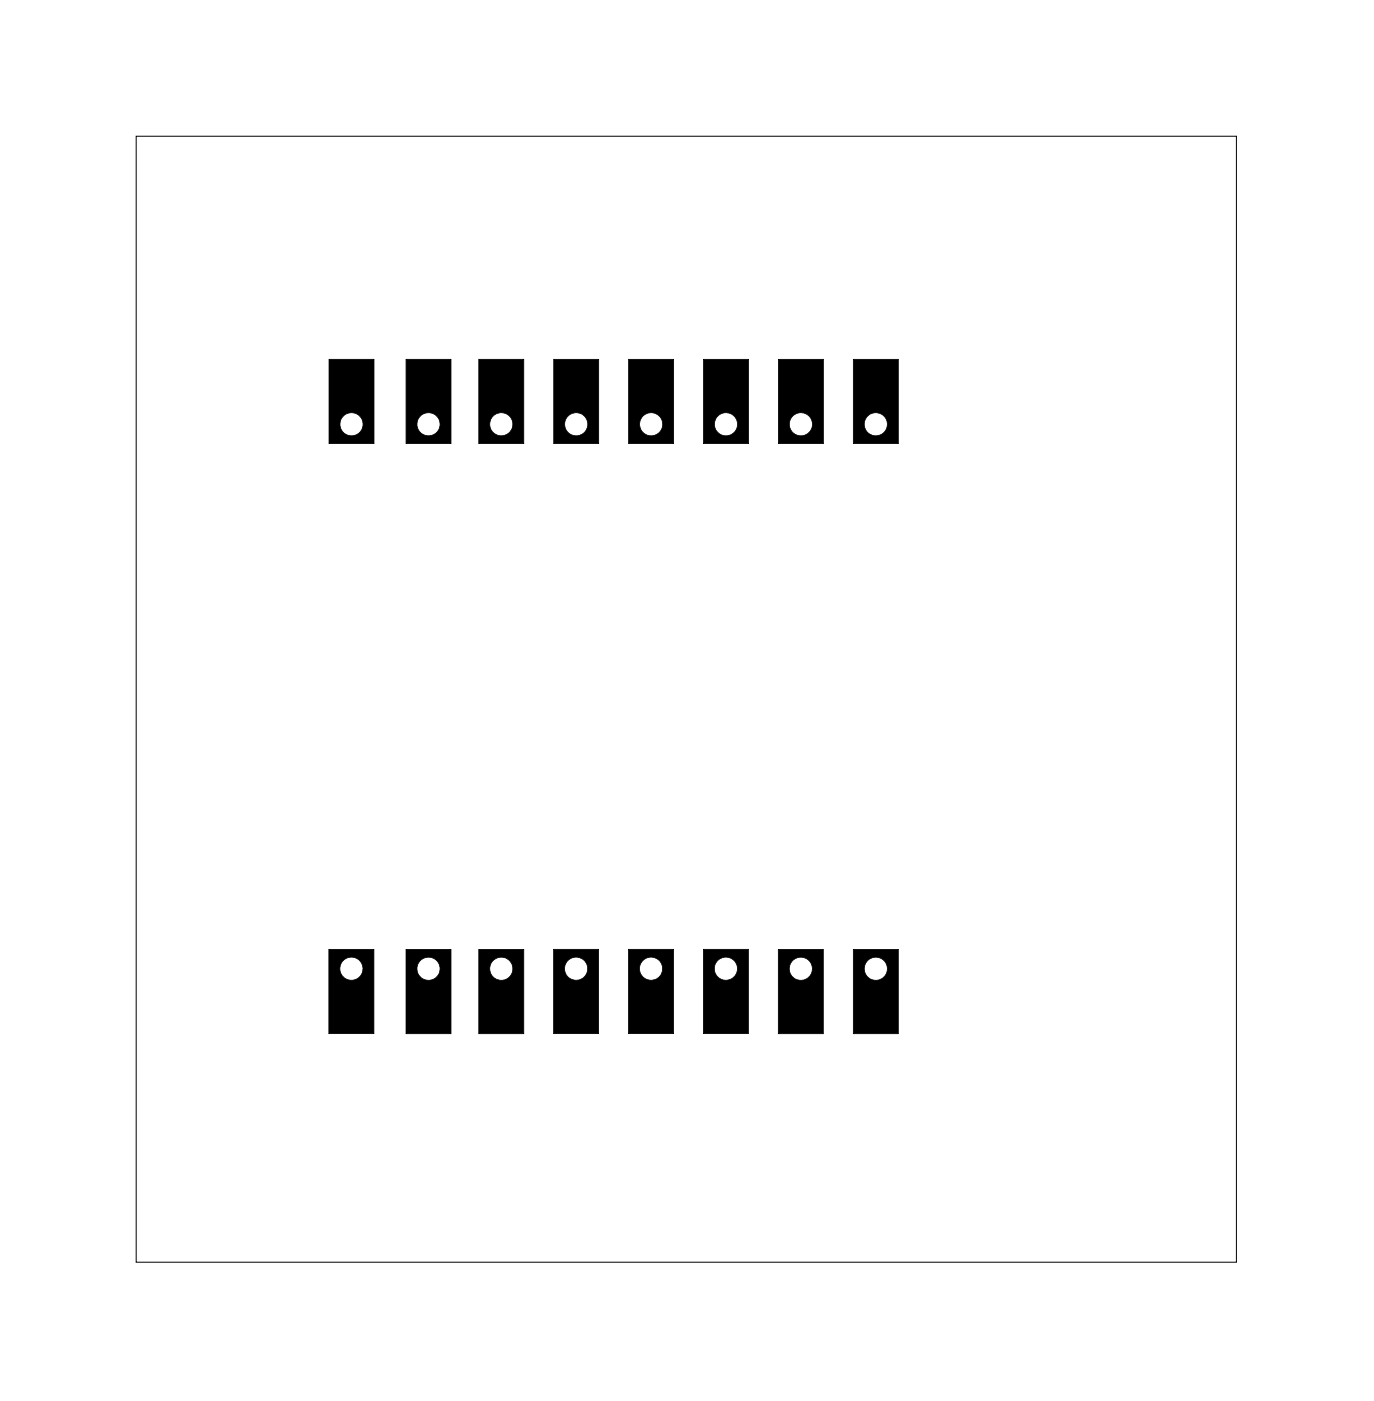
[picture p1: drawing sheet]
<svg xmlns="http://www.w3.org/2000/svg" width="37mm" height="37mm" viewBox="0 0 37 37" stroke-linecap="round" stroke-linejoin="round" font-family="sans-serif">
<path d="M3.6 3.6h29.4v30.1h-29.4z" fill="none" stroke="#000" stroke-width=".03"/>
<g fill="#000">
<path d="M8.8 9.6h1.2v2.2h-1.2zM8.8 9.6v2.3h1.2v-2.3zM9.1 11.3a.32 .32 0 0 0 .6 0 .32 .32 0 0 0-.6 0zM9.1 11.3a.3 .3 0 0 1 .6 0 .3 .3 0 0 1-.6 0z"/>
<path d="M8.8 9.6h1.2v2.2h-1.2zM9.1 11.3a.31 .31 0 0 0 .6 0 .31 .31 0 0 0-.6 0z"/>
<path d="M10.8 9.6h1.2v2.2h-1.2zM10.8 9.6v2.3h1.3v-2.3zM11.1 11.3a.35 .35 0 0 0 .7 0 .35 .35 0 0 0-.7 0zM11.1 11.3a.3 .3 0 0 1 .6 0 .3 .3 0 0 1-.6 0z"/>
<path d="M10.8 9.6h1.2v2.2h-1.2zM11.1 11.3a.35 .35 0 0 0 .7 0 .35 .35 0 0 0-.7 0z"/>
<path d="M12.8 9.6h1.2v2.2h-1.2zM12.8 9.6v2.3h1.2v-2.3zM13.1 11.3a.32 .32 0 0 0 .6 0 .32 .32 0 0 0-.6 0zM13.1 11.3a.3 .3 0 0 1 .6 0 .3 .3 0 0 1-.6 0z"/>
<path d="M12.8 9.6h1.2v2.2h-1.2zM13.1 11.3a.31 .31 0 0 0 .6 0 .31 .31 0 0 0-.6 0z"/>
<path d="M14.8 9.6h1.2v2.2h-1.2zM14.8 9.6v2.3h1.2v-2.3zM15.1 11.3a.32 .32 0 0 0 .6 0 .32 .32 0 0 0-.6 0zM15.1 11.3a.3 .3 0 0 1 .6 0 .3 .3 0 0 1-.6 0z"/>
<path d="M14.8 9.6h1.2v2.2h-1.2zM15.1 11.3a.31 .31 0 0 0 .6 0 .31 .31 0 0 0-.6 0z"/>
<path d="M16.8 9.6h1.2v2.2h-1.2zM16.8 9.6v2.3h1.2v-2.3zM17.1 11.3a.32 .32 0 0 0 .6 0 .32 .32 0 0 0-.6 0zM17.1 11.3a.3 .3 0 0 1 .6 0 .3 .3 0 0 1-.6 0z"/>
<path d="M16.8 9.6h1.2v2.2h-1.2zM17.1 11.3a.31 .31 0 0 0 .6 0 .31 .31 0 0 0-.6 0z"/>
<path d="M18.8 9.6h1.2v2.2h-1.2zM18.8 9.6v2.3h1.2v-2.3zM19.1 11.3a.32 .32 0 0 0 .6 0 .32 .32 0 0 0-.6 0zM19.1 11.3a.3 .3 0 0 1 .6 0 .3 .3 0 0 1-.6 0z"/>
<path d="M18.8 9.6h1.2v2.2h-1.2zM19.1 11.3a.31 .31 0 0 0 .6 0 .31 .31 0 0 0-.6 0z"/>
<path d="M20.8 9.6h1.2v2.2h-1.2zM20.8 9.6v2.3h1.2v-2.3zM21.1 11.3a.32 .32 0 0 0 .6 0 .32 .32 0 0 0-.6 0zM21.1 11.3a.3 .3 0 0 1 .6 0 .3 .3 0 0 1-.6 0z"/>
<path d="M20.8 9.6h1.2v2.2h-1.2zM21.1 11.3a.31 .31 0 0 0 .6 0 .31 .31 0 0 0-.6 0z"/>
<path d="M22.8 9.6h1.2v2.2h-1.2zM22.8 9.6v2.3h1.2v-2.3zM23.1 11.3a.32 .32 0 0 0 .6 0 .32 .32 0 0 0-.6 0zM23.1 11.3a.3 .3 0 0 1 .6 0 .3 .3 0 0 1-.6 0z"/>
<path d="M22.8 9.6h1.2v2.2h-1.2zM23.1 11.3a.31 .31 0 0 0 .6 0 .31 .31 0 0 0-.6 0z"/>
<path d="M8.8 25.3h1.2v2.3h-1.2zM9.1 25.9a.31 .31 0 0 0 .6 0 .31 .31 0 0 0-.6 0z"/>
<path d="M8.8 25.3h1.2v2.3h-1.2zM8.8 25.3v2.3h1.2v-2.3zM9.1 25.9a.32 .32 0 0 0 .6 0 .32 .32 0 0 0-.6 0zM9.1 25.9a.3 .3 0 0 1 .6 0 .3 .3 0 0 1-.6 0z"/>
<path d="M10.8 25.3h1.2v2.3h-1.2zM11.1 25.9a.35 .35 0 0 0 .7 0 .35 .35 0 0 0-.7 0z"/>
<path d="M10.8 25.3h1.2v2.3h-1.2zM10.8 25.3v2.3h1.3v-2.3zM11.1 25.9a.35 .35 0 0 0 .7 0 .35 .35 0 0 0-.7 0zM11.1 25.9a.3 .3 0 0 1 .6 0 .3 .3 0 0 1-.6 0z"/>
<path d="M12.8 25.3h1.2v2.3h-1.2zM13.1 25.9a.31 .31 0 0 0 .6 0 .31 .31 0 0 0-.6 0z"/>
<path d="M12.8 25.3h1.2v2.3h-1.2zM12.8 25.3v2.3h1.2v-2.3zM13.1 25.9a.32 .32 0 0 0 .6 0 .32 .32 0 0 0-.6 0zM13.1 25.9a.3 .3 0 0 1 .6 0 .3 .3 0 0 1-.6 0z"/>
<path d="M14.8 25.3h1.2v2.3h-1.2zM15.1 25.9a.31 .31 0 0 0 .6 0 .31 .31 0 0 0-.6 0z"/>
<path d="M14.8 25.3h1.2v2.3h-1.2zM14.8 25.3v2.3h1.2v-2.3zM15.1 25.9a.32 .32 0 0 0 .6 0 .32 .32 0 0 0-.6 0zM15.1 25.9a.3 .3 0 0 1 .6 0 .3 .3 0 0 1-.6 0z"/>
<path d="M16.8 25.3h1.2v2.3h-1.2zM17.1 25.9a.31 .31 0 0 0 .6 0 .31 .31 0 0 0-.6 0z"/>
<path d="M16.8 25.3h1.2v2.3h-1.2zM16.8 25.3v2.3h1.2v-2.3zM17.1 25.9a.32 .32 0 0 0 .6 0 .32 .32 0 0 0-.6 0zM17.1 25.9a.3 .3 0 0 1 .6 0 .3 .3 0 0 1-.6 0z"/>
<path d="M18.8 25.3h1.2v2.3h-1.2zM19.1 25.9a.31 .31 0 0 0 .6 0 .31 .31 0 0 0-.6 0z"/>
<path d="M18.8 25.3h1.2v2.3h-1.2zM18.8 25.3v2.3h1.2v-2.3zM19.1 25.9a.32 .32 0 0 0 .6 0 .32 .32 0 0 0-.6 0zM19.1 25.9a.3 .3 0 0 1 .6 0 .3 .3 0 0 1-.6 0z"/>
<path d="M20.8 25.3h1.2v2.3h-1.2zM21.1 25.9a.31 .31 0 0 0 .6 0 .31 .31 0 0 0-.6 0z"/>
<path d="M20.8 25.3h1.2v2.3h-1.2zM20.8 25.3v2.3h1.2v-2.3zM21.1 25.9a.32 .32 0 0 0 .6 0 .32 .32 0 0 0-.6 0zM21.1 25.9a.3 .3 0 0 1 .6 0 .3 .3 0 0 1-.6 0z"/>
<path d="M22.8 25.3h1.2v2.3h-1.2zM23.1 25.9a.31 .31 0 0 0 .6 0 .31 .31 0 0 0-.6 0z"/>
<path d="M22.8 25.3h1.2v2.3h-1.2zM22.8 25.3v2.3h1.2v-2.3zM23.1 25.9a.32 .32 0 0 0 .6 0 .32 .32 0 0 0-.6 0zM23.1 25.9a.3 .3 0 0 1 .6 0 .3 .3 0 0 1-.6 0z"/>
</g>
</svg>
